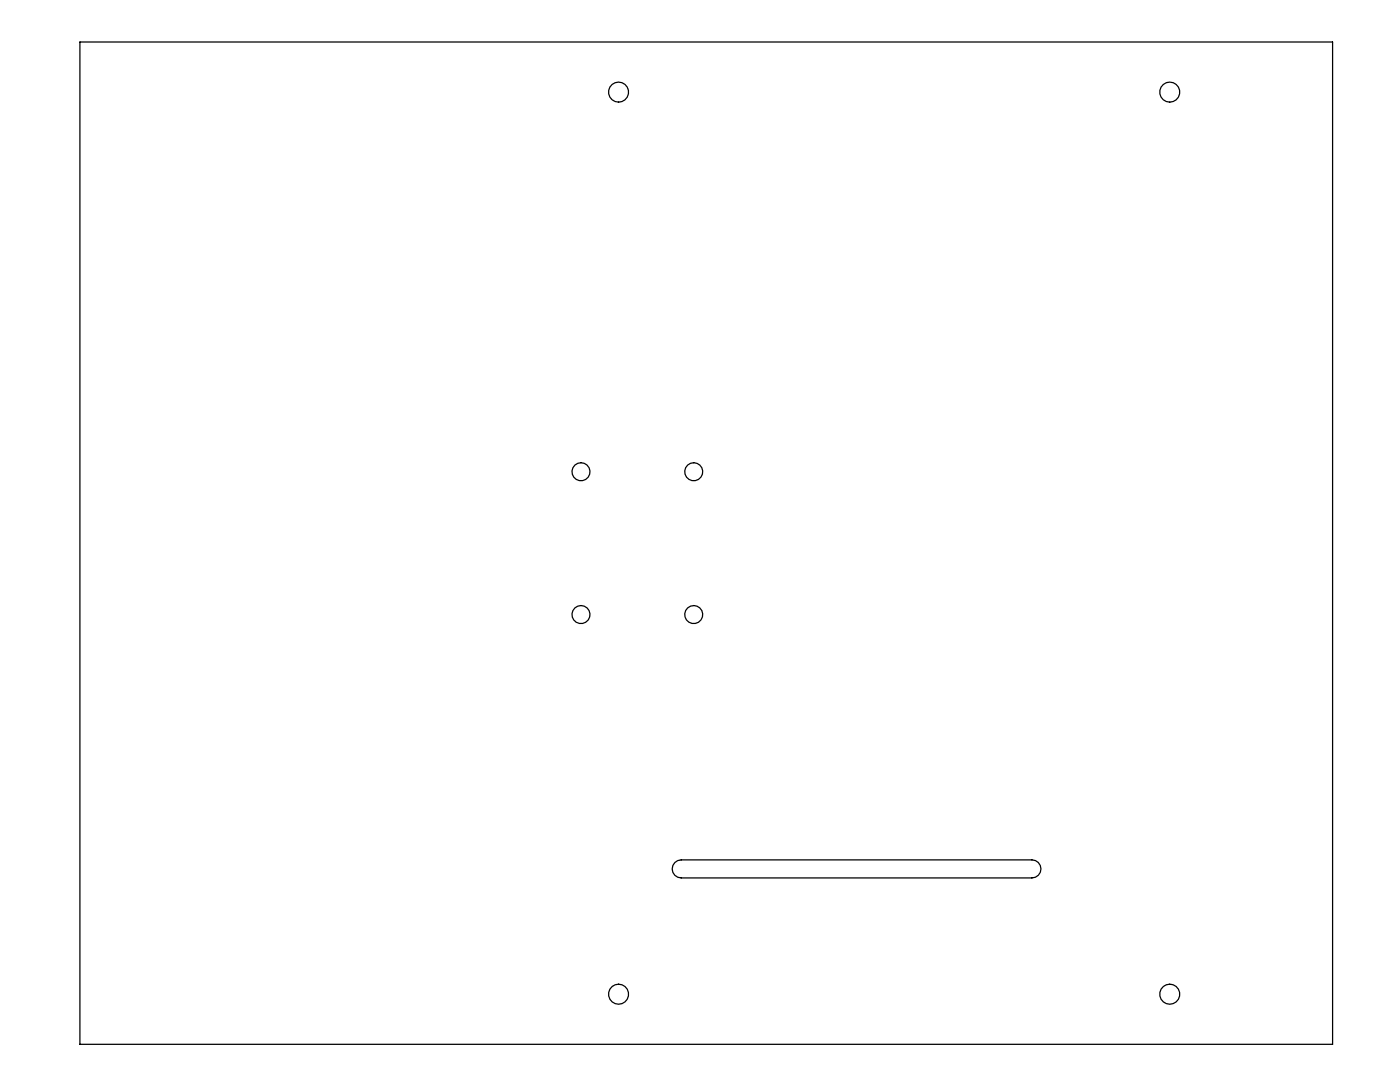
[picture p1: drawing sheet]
<svg xmlns="http://www.w3.org/2000/svg" width="279mm" height="216mm" viewBox="0 0 279 216" stroke-linecap="round" stroke-linejoin="round" font-family="sans-serif">
<g fill="none" stroke="#000" stroke-width=".25">
<path d="M15.9 8.4h250v200h-250zM134.7 172.1l.6-.4 .6-.1h70a1.8 1.8 0 0 1 1.8 1.8 1.8 1.8 0 0 1-1.8 1.8h-70a1.8 1.8 0 0 1-1.6-1.1 1.8 1.8 0 0 1 .4-2z"/>
<circle cx="123.4" cy="18.4" r="2"/>
<circle cx="233.4" cy="18.4" r="2"/>
<circle cx="115.9" cy="94.1" r="1.8"/>
<circle cx="138.4" cy="94.1" r="1.8"/>
<circle cx="115.9" cy="122.6" r="1.8"/>
<circle cx="138.4" cy="122.6" r="1.8"/>
<circle cx="123.4" cy="198.4" r="2"/>
<circle cx="233.4" cy="198.4" r="2"/>
</g>
</svg>
